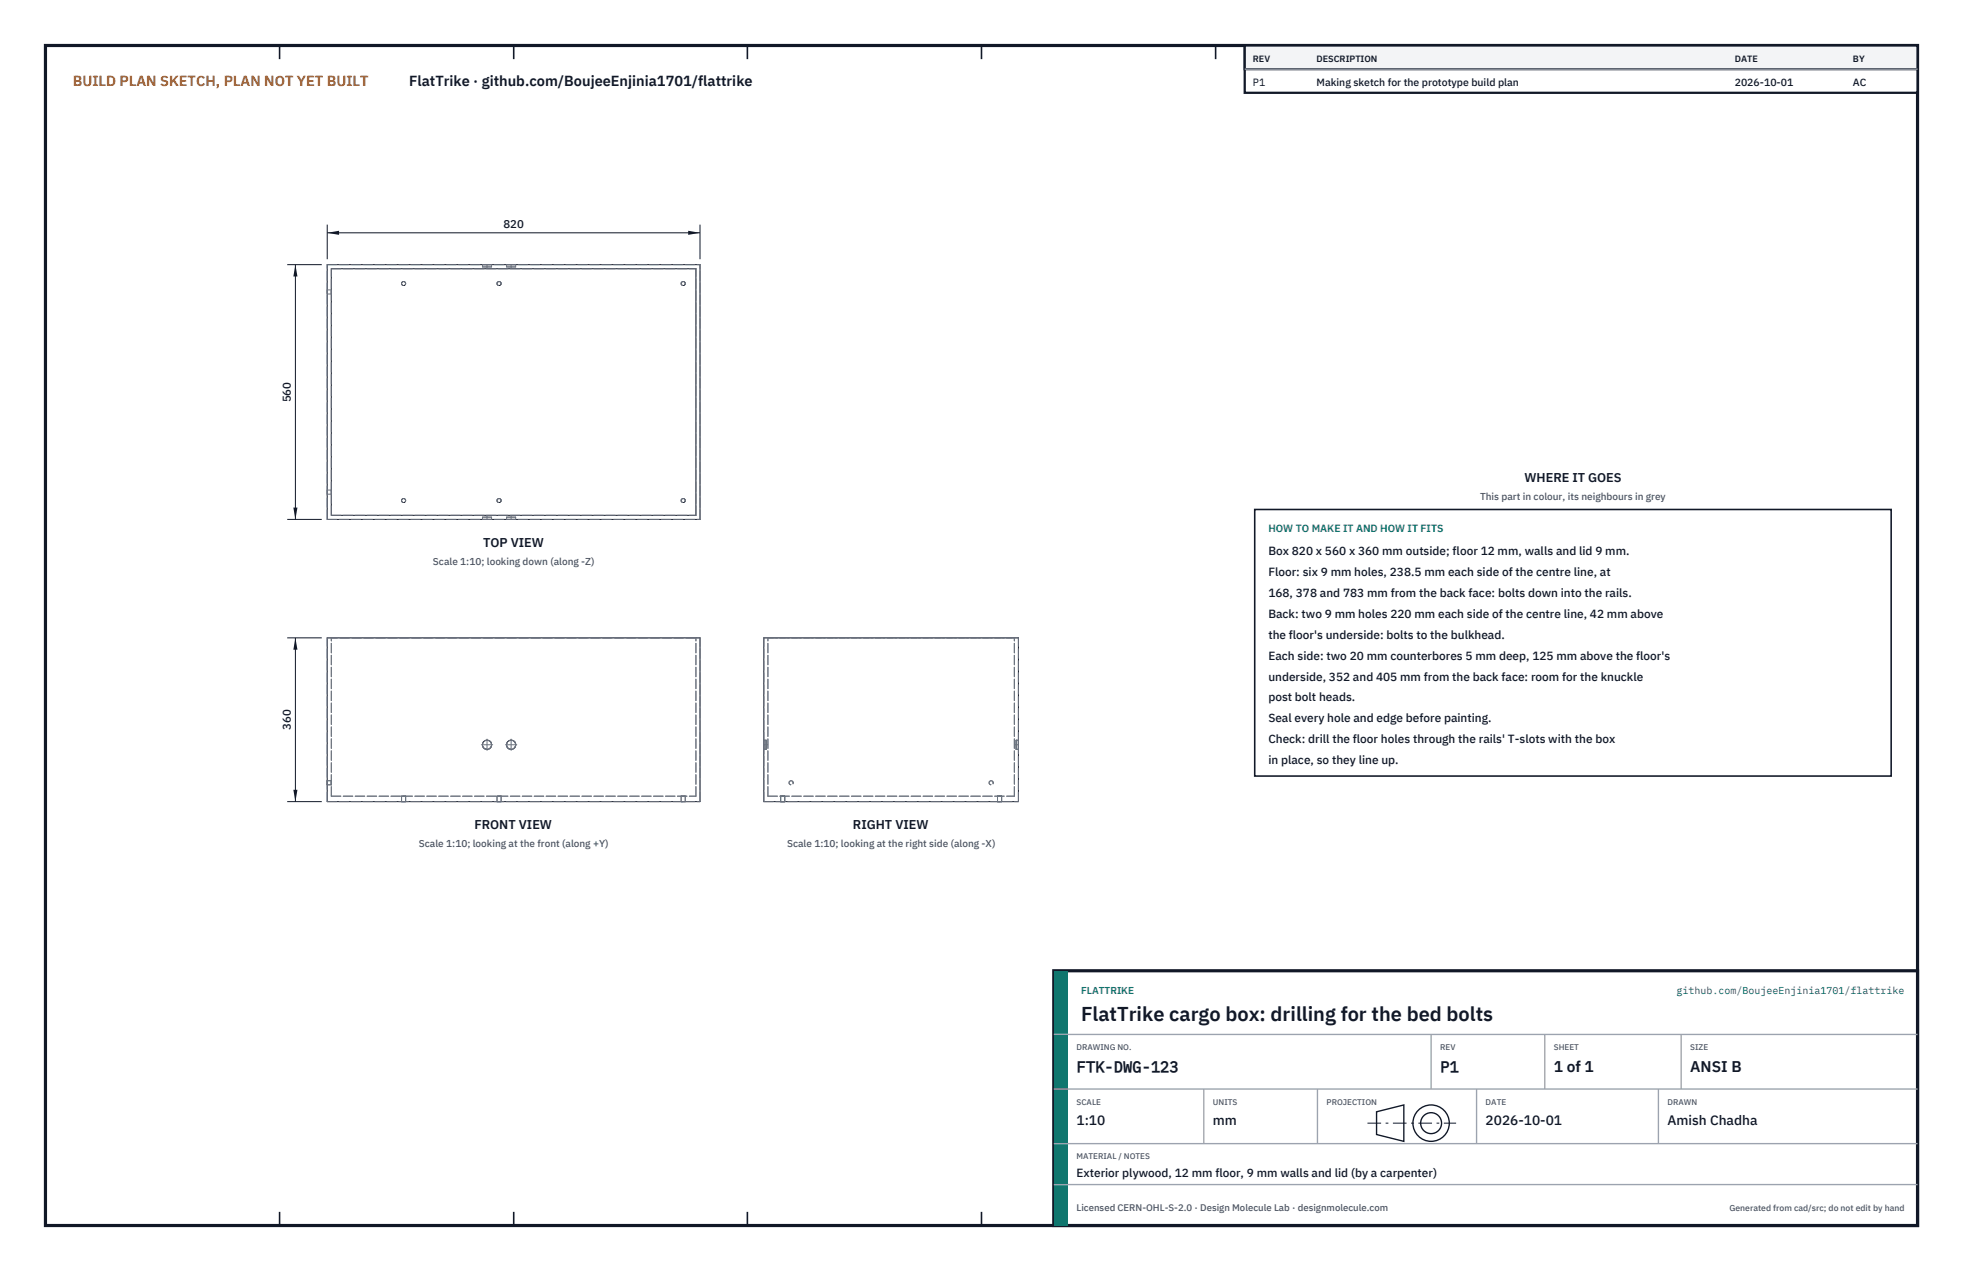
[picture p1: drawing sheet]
<svg xmlns="http://www.w3.org/2000/svg" width="432mm" height="279mm" viewBox="0 0 432 279" stroke-linecap="round" stroke-linejoin="round" font-family="sans-serif">
<defs><g id="words">
<text font-size="4.4" fill="#111827" x="237.8" y="224.4">FlatTrike cargo box: drilling for the bed bolts</text>
<g font-size="3.4" fill="#111827">
<text x="236.8" y="235.6">FTK-DWG-123</text>
<text x="316.8" y="235.6">P1</text>
<text x="341.8" y="235.6">1 of 1</text>
<text x="371.8" y="235.6">ANSI B</text>
</g>
<text font-size="3.2" fill="#b45309" x="16" y="19">BUILD PLAN SKETCH, PLAN NOT YET BUILT</text>
<text font-size="3.2" fill="#111827" x="90" y="19">FlatTrike · github.com/BoujeeEnjinia1701/flattrike</text>
<g font-size="3" fill="#111827">
<text x="236.8" y="247.2">1:10</text>
<text x="266.8" y="247.2">mm</text>
<text x="326.8" y="247.2">2026-10-01</text>
<text x="366.8" y="247.2">Amish Chadha</text>
</g>
<g font-size="2.8" fill="#111827">
<text x="335.3" y="106">WHERE IT GOES</text>
<text x="106.3" y="120.2">TOP VIEW</text>
<text x="104.4" y="182.2">FRONT VIEW</text>
<text x="187.6" y="182.2">RIGHT VIEW</text>
</g>
<g font-size="2.6" fill="#111827">
<text x="279" y="122">Box 820 x 560 x 360 mm outside; floor 12 mm, walls and lid 9 mm.</text>
<text x="279" y="126.6">Floor: six 9 mm holes, 238.5 mm each side of the centre line, at</text>
<text x="279" y="131.2">168, 378 and 783 mm from the back face: bolts down into the rails.</text>
<text x="279" y="135.8">Back: two 9 mm holes 220 mm each side of the centre line, 42 mm above</text>
<text x="279" y="140.4">the floor's underside: bolts to the bulkhead.</text>
<text x="279" y="145">Each side: two 20 mm counterbores 5 mm deep, 125 mm above the floor's</text>
<text x="279" y="149.6">underside, 352 and 405 mm from the back face: room for the knuckle</text>
<text x="279" y="154.2">post bolt heads.</text>
<text x="279" y="158.8">Seal every hole and edge before painting.</text>
<text x="279" y="163.4">Check: drill the floor holes through the rails' T-slots with the box</text>
<text x="279" y="168">in place, so they line up.</text>
<text x="236.8" y="258.8">Exterior plywood, 12 mm floor, 9 mm walls and lid (by a carpenter)</text>
</g>
<g font-size="2.5" fill="#111827">
<text x="110.7" y="50.2">820</text>
<text x="64" y="88.5" transform="rotate(-90 64 88.5)">560</text>
<text x="64" y="160.5" transform="rotate(-90 64 160.5)">360</text>
</g>
<g font-size="2.3" fill="#111827">
<text x="275.6" y="18.8">P1</text>
<text x="289.6" y="18.8">Making sketch for the prototype build plan</text>
<text x="381.6" y="18.8">2026-10-01</text>
<text x="407.6" y="18.8">AC</text>
</g>
<text font-size="2.3" fill="#0f766e" x="279" y="117">HOW TO MAKE IT AND HOW IT FITS</text>
<g font-size="2.2" fill="#4b5563">
<text x="325.6" y="110">This part in colour, its neighbours in grey</text>
<text x="95.2" y="124.2">Scale 1:10; looking down (along -Z)</text>
<text x="92.1" y="186.2">Scale 1:10; looking at the front (along +Y)</text>
<text x="173.1" y="186.2">Scale 1:10; looking at the right side (along -X)</text>
</g>
<g font-size="2.2" fill="#0f766e">
<text x="237.8" y="218.4">FLATTRIKE</text>
<text x="368.8" y="218.4">github.com/BoujeeEnjinia1701/flattrike</text>
</g>
<text font-size="2.1" fill="#4b5563" x="236.8" y="266.2">Licensed CERN-OHL-S-2.0 · Design Molecule Lab · designmolecule.com</text>
<g font-size="2" fill="#111827">
<text x="275.6" y="13.6">REV</text>
<text x="289.6" y="13.6">DESCRIPTION</text>
<text x="381.6" y="13.6">DATE</text>
<text x="407.6" y="13.6">BY</text>
</g>
<text font-size="1.9" fill="#4b5563" x="380.4" y="266.2">Generated from cad/src; do not edit by hand</text>
<g font-size="1.8" fill="#4b5563">
<text x="236.8" y="230.8">DRAWING NO.</text>
<text x="316.8" y="230.8">REV</text>
<text x="341.8" y="230.8">SHEET</text>
<text x="371.8" y="230.8">SIZE</text>
<text x="236.8" y="242.8">SCALE</text>
<text x="266.8" y="242.8">UNITS</text>
<text x="291.8" y="242.8">PROJECTION</text>
<text x="326.8" y="242.8">DATE</text>
<text x="366.8" y="242.8">DRAWN</text>
<text x="236.8" y="254.8">MATERIAL / NOTES</text>
</g>
</g></defs>
<path d="M10 10h411.8v259.4h-411.8z" fill="none" stroke="#111827" stroke-width=".7" stroke-linecap="butt"/>
<g fill="none" stroke="#111827" stroke-width=".35">
<path d="M61.5 10v3M113 10v3M164.4 10v3M215.9 10v3M267.4 10v3M318.9 10v3M370.3 10v3M61.5 266.4v3M113 266.4v3M164.4 266.4v3M215.9 266.4v3M267.4 266.4v3"/>
<path d="M318.9 266.4v3M370.3 266.4v3"/>
</g>
<g fill="none" stroke="#111727" stroke-width=".22">
<path d="M72 58.2h82v56h-82zM72.9 59.1h80.2v54.2h-80.2zM72 140.2h82v36h-82zM168 140.2h56v36h-56z"/>
<circle cx="88.8" cy="62.3" r=".45"/>
<circle cx="109.8" cy="62.3" r=".45"/>
<circle cx="150.3" cy="62.3" r=".45"/>
<circle cx="88.8" cy="110" r=".45"/>
<circle cx="109.8" cy="110" r=".45"/>
<circle cx="150.3" cy="110" r=".45"/>
<circle cx="107.1" cy="163.7" r="1.01"/>
<circle cx="112.4" cy="163.7" r="1.01"/>
</g>
<g fill="none" stroke="#6a7180" stroke-width=".22" stroke-dasharray="2.1 .5">
<path d="M72 58.2h82M72.9 59.1h80.2M106.1 58.2h1M106.1 58.7h1M106.1 58.2v.5M107.1 58.2h1M107.1 58.7h1M108.1 58.2h-2M108.1 58.7h-2M108.1 58.2v.5M111.4 58.2h1M111.4 58.7h1"/>
<path d="M111.4 58.2v.5M112.4 58.2h1M112.4 58.7h1M113.4 58.2h-2M113.4 58.7h-2M113.4 58.2v.5M72 64.2v.4M72 64.6v-.9M72 63.7v.5M72 64.6h.9M72 63.7h.9M72.9 64.2v.4"/>
<path d="M72.9 64.6v-.9M72.9 63.7v.5M72 114.2v-56M72 108.2v.4M72 108.6v-.9M72 107.7v.5M72 114.2h82M72 108.6h.9M72 107.7h.9M72.9 108.2v.4M72.9 108.6v-.9M72.9 107.7v.5"/>
<path d="M72.9 113.3h80.2M72.9 113.3v-54.2M106.1 114.2h1M106.1 113.7h1M106.1 114.2v-.5M107.1 114.2h1M107.1 113.7h1M108.1 114.2h-2M108.1 113.7h-2M108.1 114.2v-.5M111.4 114.2h1M111.4 113.7h1"/>
<path d="M111.4 114.2v-.5M112.4 114.2h1M112.4 113.7h1M113.4 114.2h-2M113.4 113.7h-2M113.4 114.2v-.5M153.1 113.3v-54.2M154 114.2v-56M72 140.2h82M153.1 140.2h-80.2M168 140.2h56M168.9 140.2h54.2"/>
<path d="M72 176.2v-36M72 171.6v.9M72 172.5v-.9M72 176.2h82M72 171.6h.9M72 172.5h.9M72.9 171.6v.9M72.9 172.5v-.9M72.9 175v-34.8M72.9 175h80.2M88.3 176.2h.9M88.3 175v1.2"/>
<path d="M88.3 175h.9M89.2 176.2h-.9M89.2 175h-.9M89.2 175v1.2M109.3 176.2h.9M109.3 175v1.2M109.3 175h.9M110.2 176.2h-.9M110.2 175h-.9M110.2 175v1.2M149.8 176.2h.9M149.8 175v1.2"/>
<path d="M149.8 175h.9M150.7 176.2h-.9M150.7 175h-.9M150.7 175v1.2M153.1 175v-34.8M154 176.2v-36M168 176.2v-36M168 176.2h56M168 162.7v2M168 164.7v-2M168 162.7h.5M168 164.7h.5"/>
<path d="M168.5 162.7v2M168.5 164.7v-2M168.9 175v-34.8M168.9 175h54.2M171.7 176.2h.5M171.7 175h.5M171.7 175v1.2M172.2 176.2h.4M172.2 175h.4M172.6 176.2h-.9M172.6 175h-.9M172.6 175v1.2"/>
<path d="M219.4 176.2h.5M219.4 175h.5M219.4 175v1.2M219.9 176.2h.4M219.9 175h.4M220.3 176.2h-.9M220.3 175h-.9M220.3 175v1.2M223.1 175v-34.8M223.5 164.7v-2M223.5 162.7v2M224 176.2v-36"/>
<path d="M224 164.7v-2M224 162.7v2M224 164.7h-.5M224 162.7h-.5"/>
<circle cx="88.8" cy="62.3" r=".45"/>
<circle cx="109.8" cy="62.3" r=".45"/>
<circle cx="150.3" cy="62.3" r=".45"/>
<circle cx="88.8" cy="110" r=".45"/>
<circle cx="109.8" cy="110" r=".45"/>
<circle cx="150.3" cy="110" r=".45"/>
<circle cx="107.1" cy="163.7" r="1.01"/>
<circle cx="112.4" cy="163.7" r="1.01"/>
<circle cx="174" cy="172.1" r=".45"/>
<circle cx="218" cy="172.1" r=".45"/>
</g>
<path d="M107.1 58.2v.8M112.4 58.2v.8M107.1 114.2v-.8M112.4 114.2v-.8M105.9 163.7h2.5M107.1 165v-2.5M111.2 163.7h2.5M112.4 165v-2.5M168 163.7h.8M224 163.7h-.8" fill="none" stroke="#6a7180" stroke-width=".22" stroke-dasharray="4.2 .5 0 .5"/>
<path d="M72 49.4v7.6M72 51.2h82M154 49.4v7.6" fill="none" stroke="#111827" stroke-width=".22"/>
<path d="M72 51.2l2.6-.5v.9zM151.4 50.7v.9l2.6-.4z" fill="#111827"/>
<path d="M63.2 58.2h7.6M65 58.2v56M63.2 114.2h7.6" fill="none" stroke="#111827" stroke-width=".22"/>
<path d="M65 58.2l-.5 2.6h.9zM64.5 111.6h.9l-.4 2.6z" fill="#111827"/>
<path d="M63.2 140.2h7.6M65 140.2v36M63.2 176.2h7.6" fill="none" stroke="#111827" stroke-width=".22"/>
<path d="M65 140.2l-.5 2.6h.9zM64.5 173.6h.9l-.4 2.6z" fill="#111827"/>
<path d="M276 112h140v58.6h-140z" fill="#fff" stroke="#111827" stroke-width=".35"/>
<path d="M273.8 10h148v10.4h-148z" fill="#fff" stroke="#111827" stroke-width=".5"/>
<path d="M273.8 10h148v5.2h-148z" fill="#f3f4f6" stroke="#111827" stroke-width=".5"/>
<path d="M273.8 15.2h148" fill="none" stroke="#9ca3af" stroke-width=".3"/>
<path d="M231.8 213.4h190v56h-190z" fill="#fff" stroke="#111827" stroke-width=".7" stroke-linecap="butt"/>
<path d="M231.8 213.4h3v56h-3z" fill="#0f766e"/>
<path d="M231.8 227.4h190M231.8 239.4h190M264.8 239.4v12M289.8 239.4v12M314.8 227.4v12M324.8 239.4v12M339.8 227.4v12M364.8 239.4v12M369.8 227.4v12M231.8 251.4h190M231.8 260.4h190" fill="none" stroke="#9ca3af" stroke-width=".3"/>
<g fill="none" stroke="#111827" stroke-width=".3">
<path d="M302.8 244.4l6-1.5v8l-6-1.5z"/>
<circle cx="314.8" cy="246.9" r="4"/>
<circle cx="314.8" cy="246.9" r="2.3"/>
</g>
<path d="M300.8 246.9h19.5" fill="none" stroke="#111827" stroke-width=".22" stroke-dasharray="3 1 .6 1" stroke-linecap="butt"/>
<use href="#words"/>
</svg>
